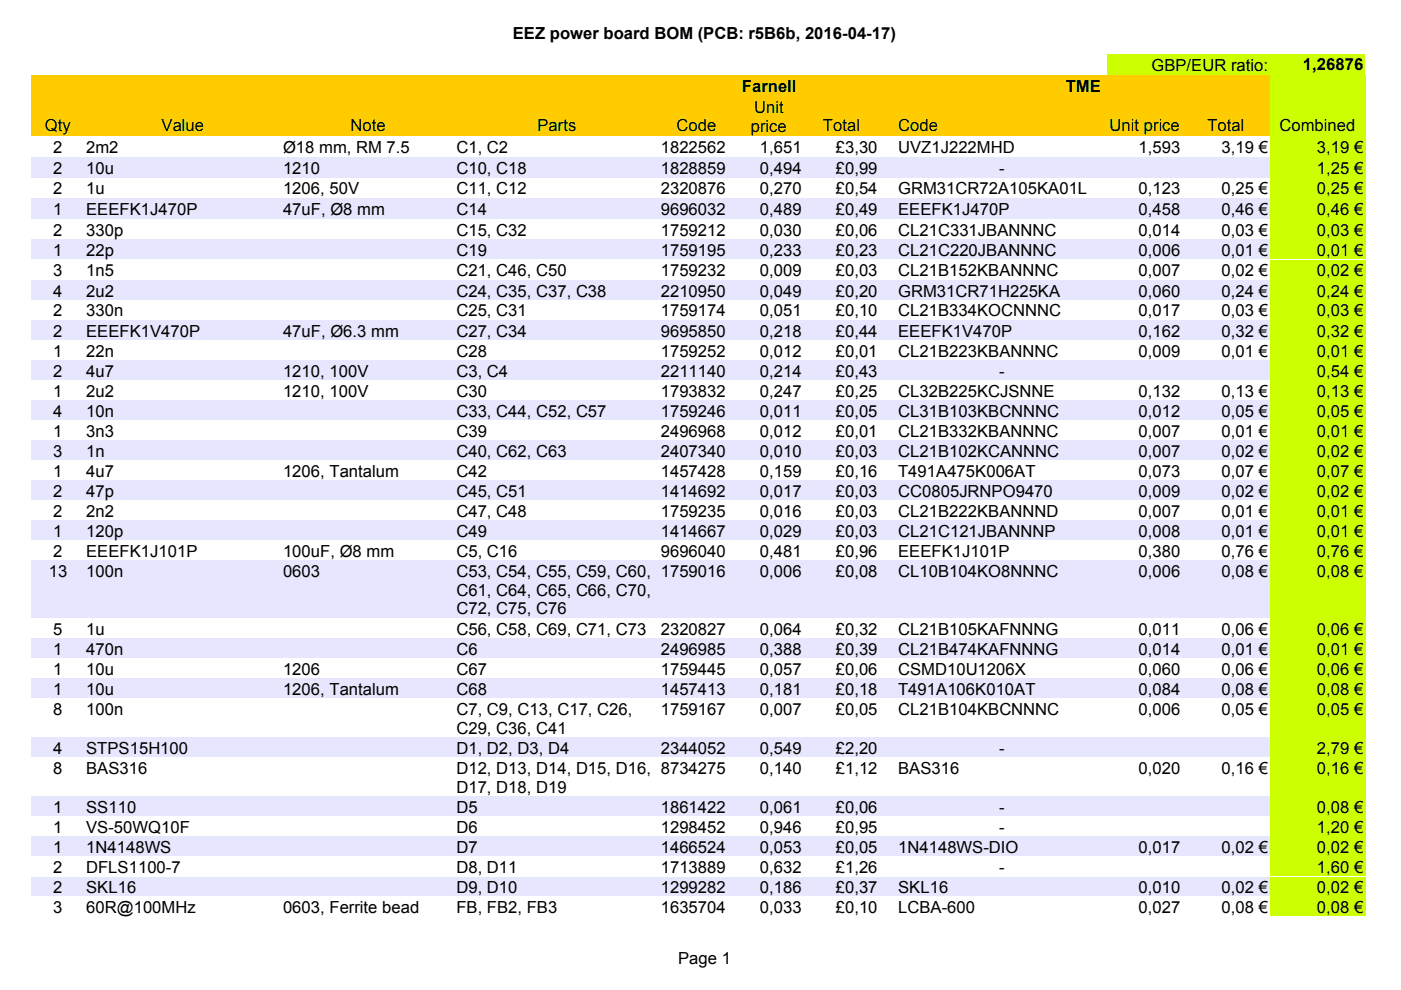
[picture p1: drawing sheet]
<svg xmlns="http://www.w3.org/2000/svg" width="297mm" height="210mm" viewBox="0 0 297 210" stroke-linecap="round" stroke-linejoin="round" font-family="sans-serif">
<defs><g id="words">
<g font-size="3.5">
<text x="108.7" y="8.3">EEZ power board BOM (PCB: r5B6b, 2016-04-17)</text>
<text x="244.1" y="15.1">GBP/EUR ratio:</text>
<text x="276.3" y="14.9">1,26876</text>
<text x="157.3" y="19.5">Farnell</text>
<text x="159.9" y="24">Unit</text>
<text x="226" y="19.5">TME</text>
<text x="9.5" y="27.7">Qty</text>
<text x="34.3" y="27.7">Value</text>
<text x="74.3" y="27.7">Note</text>
<text x="113.9" y="27.7">Parts</text>
<text x="143.4" y="27.7">Code</text>
<text x="159.2" y="27.9">price</text>
<text x="174.5" y="27.7">Total</text>
<text x="190.4" y="27.7">Code</text>
<text x="235.3" y="27.7">Unit price</text>
<text x="256" y="27.7">Total</text>
<text x="271.3" y="27.7">Combined</text>
<text x="11.3" y="32.3">2</text>
<text x="18.3" y="32.3">2m2</text>
<text x="60" y="32.3">Ø18 mm, RM 7.5</text>
<text x="96.8" y="32.3">C1, C2</text>
<text x="140.1" y="32.3">1822562</text>
<text x="161.1" y="32.3">1,651</text>
<text x="177.2" y="32.3">£3,30</text>
<text x="190.4" y="32.3">UVZ1J222MHD</text>
<text x="241.4" y="32.3">1,593</text>
<text x="259" y="32.3">3,19 €</text>
<text x="279.2" y="32.3">3,19 €</text>
<text x="11.3" y="36.8">2</text>
<text x="11.3" y="41.2">2</text>
<text x="18.3" y="36.8">10u</text>
<text x="18.3" y="41.2">1u</text>
<text x="60" y="36.8">1210</text>
<text x="60" y="41.2">1206, 50V</text>
<text x="96.8" y="36.8">C10, C18</text>
<text x="96.8" y="41.2">C11, C12</text>
<text x="140.1" y="36.8">1828859</text>
<text x="140.1" y="41.2">2320876</text>
<text x="161.1" y="36.8">0,494</text>
<text x="161.1" y="41.2">0,270</text>
<text x="177.2" y="36.8">£0,99</text>
<text x="177.2" y="41.2">£0,54</text>
<text x="190.4" y="41.2">GRM31CR72A105KA01L</text>
<text x="211.8" y="36.8">-</text>
<text x="241.4" y="41.2">0,123</text>
<text x="259" y="41.2">0,25 €</text>
<text x="279.2" y="36.8">1,25 €</text>
<text x="279.2" y="41.2">0,25 €</text>
<text x="11.3" y="45.6">1</text>
<text x="18.3" y="45.6">EEEFK1J470P</text>
<text x="60" y="45.6">47uF, Ø8 mm</text>
<text x="96.8" y="45.6">C14</text>
<text x="140.1" y="45.6">9696032</text>
<text x="161.1" y="45.6">0,489</text>
<text x="177.2" y="45.6">£0,49</text>
<text x="190.4" y="45.6">EEEFK1J470P</text>
<text x="241.4" y="45.6">0,458</text>
<text x="259" y="45.6">0,46 €</text>
<text x="279.2" y="45.6">0,46 €</text>
<text x="11.3" y="50.1">2</text>
<text x="18.3" y="50.1">330p</text>
<text x="96.8" y="50.1">C15, C32</text>
<text x="140.1" y="50.1">1759212</text>
<text x="161.1" y="50.1">0,030</text>
<text x="177.2" y="50.1">£0,06</text>
<text x="190.4" y="50.1">CL21C331JBANNNC</text>
<text x="241.4" y="50.1">0,014</text>
<text x="259" y="50.1">0,03 €</text>
<text x="279.2" y="50.1">0,03 €</text>
<text x="11.3" y="54.4">1</text>
<text x="11.3" y="58.6">3</text>
<text x="18.3" y="54.4">22p</text>
<text x="18.3" y="58.6">1n5</text>
<text x="96.8" y="54.4">C19</text>
<text x="96.8" y="58.6">C21, C46, C50</text>
<text x="140.1" y="54.4">1759195</text>
<text x="140.1" y="58.6">1759232</text>
<text x="161.1" y="54.4">0,233</text>
<text x="161.1" y="58.6">0,009</text>
<text x="177.2" y="54.4">£0,23</text>
<text x="177.2" y="58.6">£0,03</text>
<text x="190.4" y="54.4">CL21C220JBANNNC</text>
<text x="190.4" y="58.6">CL21B152KBANNNC</text>
<text x="241.4" y="54.4">0,006</text>
<text x="241.4" y="58.6">0,007</text>
<text x="259" y="54.4">0,01 €</text>
<text x="259" y="58.6">0,02 €</text>
<text x="279.2" y="54.4">0,01 €</text>
<text x="279.2" y="58.6">0,02 €</text>
<text x="11.3" y="62.9">4</text>
<text x="18.3" y="62.9">2u2</text>
<text x="96.8" y="62.9">C24, C35, C37, C38</text>
<text x="140.1" y="62.9">2210950</text>
<text x="161.1" y="62.9">0,049</text>
<text x="177.2" y="62.9">£0,20</text>
<text x="190.4" y="62.9">GRM31CR71H225KA</text>
<text x="241.4" y="62.9">0,060</text>
<text x="259" y="62.9">0,24 €</text>
<text x="279.2" y="62.9">0,24 €</text>
<text x="11.3" y="67.1">2</text>
<text x="11.3" y="71.4">2</text>
<text x="18.3" y="67.1">330n</text>
<text x="18.3" y="71.4">EEEFK1V470P</text>
<text x="60" y="71.4">47uF, Ø6.3 mm</text>
<text x="96.8" y="67.1">C25, C31</text>
<text x="96.8" y="71.4">C27, C34</text>
<text x="140.1" y="67.1">1759174</text>
<text x="140.1" y="71.4">9695850</text>
<text x="161.1" y="67.1">0,051</text>
<text x="161.1" y="71.4">0,218</text>
<text x="177.2" y="67.1">£0,10</text>
<text x="177.2" y="71.4">£0,44</text>
<text x="190.4" y="67.1">CL21B334KOCNNNC</text>
<text x="190.4" y="71.4">EEEFK1V470P</text>
<text x="241.4" y="67.1">0,017</text>
<text x="241.4" y="71.4">0,162</text>
<text x="259" y="67.1">0,03 €</text>
<text x="259" y="71.4">0,32 €</text>
<text x="279.2" y="67.1">0,03 €</text>
<text x="279.2" y="71.4">0,32 €</text>
<text x="11.3" y="75.6">1</text>
<text x="18.3" y="75.6">22n</text>
<text x="96.8" y="75.6">C28</text>
<text x="140.1" y="75.6">1759252</text>
<text x="161.1" y="75.6">0,012</text>
<text x="177.2" y="75.6">£0,01</text>
<text x="190.4" y="75.6">CL21B223KBANNNC</text>
<text x="241.4" y="75.6">0,009</text>
<text x="259" y="75.6">0,01 €</text>
<text x="279.2" y="75.6">0,01 €</text>
<text x="11.3" y="79.8">2</text>
<text x="18.3" y="79.8">4u7</text>
<text x="60" y="79.8">1210, 100V</text>
<text x="96.8" y="79.8">C3, C4</text>
<text x="140.1" y="79.8">2211140</text>
<text x="161.1" y="79.8">0,214</text>
<text x="177.2" y="79.8">£0,43</text>
<text x="211.8" y="79.8">-</text>
<text x="279.2" y="79.8">0,54 €</text>
<text x="11.3" y="84.1">1</text>
<text x="11.3" y="88.3">4</text>
<text x="18.3" y="84.1">2u2</text>
<text x="18.3" y="88.3">10n</text>
<text x="60" y="84.1">1210, 100V</text>
<text x="96.8" y="84.1">C30</text>
<text x="96.8" y="88.3">C33, C44, C52, C57</text>
<text x="140.1" y="84.1">1793832</text>
<text x="140.1" y="88.3">1759246</text>
<text x="161.1" y="84.1">0,247</text>
<text x="161.1" y="88.3">0,011</text>
<text x="177.2" y="84.1">£0,25</text>
<text x="177.2" y="88.3">£0,05</text>
<text x="190.4" y="84.1">CL32B225KCJSNNE</text>
<text x="190.4" y="88.3">CL31B103KBCNNNC</text>
<text x="241.4" y="84.1">0,132</text>
<text x="241.4" y="88.3">0,012</text>
<text x="259" y="84.1">0,13 €</text>
<text x="259" y="88.3">0,05 €</text>
<text x="279.2" y="84.1">0,13 €</text>
<text x="279.2" y="88.3">0,05 €</text>
<text x="11.3" y="92.6">1</text>
<text x="18.3" y="92.6">3n3</text>
<text x="96.8" y="92.6">C39</text>
<text x="140.1" y="92.6">2496968</text>
<text x="161.1" y="92.6">0,012</text>
<text x="177.2" y="92.6">£0,01</text>
<text x="190.4" y="92.6">CL21B332KBANNNC</text>
<text x="241.4" y="92.6">0,007</text>
<text x="259" y="92.6">0,01 €</text>
<text x="279.2" y="92.6">0,01 €</text>
<text x="11.3" y="96.8">3</text>
<text x="11.3" y="101.1">1</text>
<text x="18.3" y="96.8">1n</text>
<text x="18.3" y="101.1">4u7</text>
<text x="60" y="101.1">1206, Tantalum</text>
<text x="96.8" y="96.8">C40, C62, C63</text>
<text x="96.8" y="101.1">C42</text>
<text x="140.1" y="96.8">2407340</text>
<text x="140.1" y="101.1">1457428</text>
<text x="161.1" y="96.8">0,010</text>
<text x="161.1" y="101.1">0,159</text>
<text x="177.2" y="96.8">£0,03</text>
<text x="177.2" y="101.1">£0,16</text>
<text x="190.4" y="96.8">CL21B102KCANNNC</text>
<text x="190.4" y="101.1">T491A475K006AT</text>
<text x="241.4" y="96.8">0,007</text>
<text x="241.4" y="101.1">0,073</text>
<text x="259" y="96.8">0,02 €</text>
<text x="259" y="101.1">0,07 €</text>
<text x="279.2" y="96.8">0,02 €</text>
<text x="279.2" y="101.1">0,07 €</text>
<text x="11.3" y="105.3">2</text>
<text x="18.3" y="105.3">47p</text>
<text x="96.8" y="105.3">C45, C51</text>
<text x="140.1" y="105.3">1414692</text>
<text x="161.1" y="105.3">0,017</text>
<text x="177.2" y="105.3">£0,03</text>
<text x="190.4" y="105.3">CC0805JRNPO9470</text>
<text x="241.4" y="105.3">0,009</text>
<text x="259" y="105.3">0,02 €</text>
<text x="279.2" y="105.3">0,02 €</text>
<text x="11.3" y="109.6">2</text>
<text x="11.3" y="113.8">1</text>
<text x="18.3" y="109.6">2n2</text>
<text x="18.3" y="113.8">120p</text>
<text x="96.8" y="109.6">C47, C48</text>
<text x="96.8" y="113.8">C49</text>
<text x="140.1" y="109.6">1759235</text>
<text x="140.1" y="113.8">1414667</text>
<text x="161.1" y="109.6">0,016</text>
<text x="161.1" y="113.8">0,029</text>
<text x="177.2" y="109.6">£0,03</text>
<text x="177.2" y="113.8">£0,03</text>
<text x="190.4" y="109.6">CL21B222KBANNND</text>
<text x="190.4" y="113.8">CL21C121JBANNNP</text>
<text x="241.4" y="109.6">0,007</text>
<text x="241.4" y="113.8">0,008</text>
<text x="259" y="109.6">0,01 €</text>
<text x="259" y="113.8">0,01 €</text>
<text x="279.2" y="109.6">0,01 €</text>
<text x="279.2" y="113.8">0,01 €</text>
<text x="11.3" y="118.1">2</text>
<text x="18.3" y="118.1">EEEFK1J101P</text>
<text x="60" y="118.1">100uF, Ø8 mm</text>
<text x="96.8" y="118.1">C5, C16</text>
<text x="140.1" y="118.1">9696040</text>
<text x="161.1" y="118.1">0,481</text>
<text x="177.2" y="118.1">£0,96</text>
<text x="190.4" y="118.1">EEEFK1J101P</text>
<text x="241.4" y="118.1">0,380</text>
<text x="259" y="118.1">0,76 €</text>
<text x="279.2" y="118.1">0,76 €</text>
<text x="10.3" y="122.3">13</text>
<text x="18.3" y="122.3">100n</text>
<text x="60" y="122.3">0603</text>
<text x="96.8" y="122.3">C53, C54, C55, C59, C60, 1759016</text>
<text x="161.1" y="122.3">0,006</text>
<text x="177.2" y="122.3">£0,08</text>
<text x="190.4" y="122.3">CL10B104KO8NNNC</text>
<text x="241.4" y="122.3">0,006</text>
<text x="259" y="122.3">0,08 €</text>
<text x="279.2" y="122.3">0,08 €</text>
<text x="96.8" y="126.3">C61, C64, C65, C66, C70,</text>
<text x="96.8" y="130.2">C72, C75, C76</text>
<text x="11.3" y="134.7">5</text>
<text x="18.3" y="134.7">1u</text>
<text x="96.8" y="134.7">C56, C58, C69, C71, C73</text>
<text x="140.1" y="134.7">2320827</text>
<text x="161.1" y="134.7">0,064</text>
<text x="177.2" y="134.7">£0,32</text>
<text x="190.4" y="134.7">CL21B105KAFNNNG</text>
<text x="241.4" y="134.7">0,011</text>
<text x="259" y="134.7">0,06 €</text>
<text x="279.2" y="134.7">0,06 €</text>
<text x="11.3" y="138.9">1</text>
<text x="11.3" y="143.2">1</text>
<text x="18.3" y="138.9">470n</text>
<text x="18.3" y="143.2">10u</text>
<text x="60" y="143.2">1206</text>
<text x="96.8" y="138.9">C6</text>
<text x="96.8" y="143.2">C67</text>
<text x="140.1" y="138.9">2496985</text>
<text x="140.1" y="143.2">1759445</text>
<text x="161.1" y="138.9">0,388</text>
<text x="161.1" y="143.2">0,057</text>
<text x="177.2" y="138.9">£0,39</text>
<text x="177.2" y="143.2">£0,06</text>
<text x="190.4" y="138.9">CL21B474KAFNNNG</text>
<text x="190.4" y="143.2">CSMD10U1206X</text>
<text x="241.4" y="138.9">0,014</text>
<text x="241.4" y="143.2">0,060</text>
<text x="259" y="138.9">0,01 €</text>
<text x="259" y="143.2">0,06 €</text>
<text x="279.2" y="138.9">0,01 €</text>
<text x="279.2" y="143.2">0,06 €</text>
<text x="11.3" y="147.4">1</text>
<text x="18.3" y="147.4">10u</text>
<text x="60" y="147.4">1206, Tantalum</text>
<text x="96.8" y="147.4">C68</text>
<text x="140.1" y="147.4">1457413</text>
<text x="161.1" y="147.4">0,181</text>
<text x="177.2" y="147.4">£0,18</text>
<text x="190.4" y="147.4">T491A106K010AT</text>
<text x="241.4" y="147.4">0,084</text>
<text x="259" y="147.4">0,08 €</text>
<text x="279.2" y="147.4">0,08 €</text>
<text x="11.3" y="151.7">8</text>
<text x="18.3" y="151.7">100n</text>
<text x="96.8" y="151.7">C7, C9, C13, C17, C26,</text>
<text x="96.8" y="155.6">C29, C36, C41</text>
<text x="140.1" y="151.7">1759167</text>
<text x="161.1" y="151.7">0,007</text>
<text x="177.2" y="151.7">£0,05</text>
<text x="190.4" y="151.7">CL21B104KBCNNNC</text>
<text x="241.4" y="151.7">0,006</text>
<text x="259" y="151.7">0,05 €</text>
<text x="279.2" y="151.7">0,05 €</text>
<text x="11.3" y="159.9">4</text>
<text x="18.3" y="159.9">STPS15H100</text>
<text x="96.8" y="159.9">D1, D2, D3, D4</text>
<text x="140.1" y="159.9">2344052</text>
<text x="161.1" y="159.9">0,549</text>
<text x="177.2" y="159.9">£2,20</text>
<text x="211.8" y="159.9">-</text>
<text x="279.2" y="159.9">2,79 €</text>
<text x="11.3" y="164.1">8</text>
<text x="18.3" y="164.1">BAS316</text>
<text x="96.8" y="164.1">D12, D13, D14, D15, D16, 8734275</text>
<text x="161.1" y="164.1">0,140</text>
<text x="177.2" y="164.1">£1,12</text>
<text x="190.4" y="164.1">BAS316</text>
<text x="241.4" y="164.1">0,020</text>
<text x="259" y="164.1">0,16 €</text>
<text x="279.2" y="164.1">0,16 €</text>
<text x="11.3" y="172.4">1</text>
<text x="18.3" y="172.4">SS110</text>
<text x="96.8" y="172.4">D5</text>
<text x="96.8" y="168.1">D17, D18, D19</text>
<text x="140.1" y="172.4">1861422</text>
<text x="161.1" y="172.4">0,061</text>
<text x="177.2" y="172.4">£0,06</text>
<text x="211.8" y="172.4">-</text>
<text x="279.2" y="172.4">0,08 €</text>
<text x="11.3" y="176.6">1</text>
<text x="18.3" y="176.6">VS-50WQ10F</text>
<text x="96.8" y="176.6">D6</text>
<text x="140.1" y="176.6">1298452</text>
<text x="161.1" y="176.6">0,946</text>
<text x="177.2" y="176.6">£0,95</text>
<text x="211.8" y="176.6">-</text>
<text x="279.2" y="176.6">1,20 €</text>
<text x="11.3" y="180.9">1</text>
<text x="11.3" y="185.1">2</text>
<text x="18.3" y="180.9">1N4148WS</text>
<text x="18.3" y="185.1">DFLS1100-7</text>
<text x="96.8" y="180.9">D7</text>
<text x="96.8" y="185.1">D8, D11</text>
<text x="140.1" y="180.9">1466524</text>
<text x="140.1" y="185.1">1713889</text>
<text x="161.1" y="180.9">0,053</text>
<text x="161.1" y="185.1">0,632</text>
<text x="177.2" y="180.9">£0,05</text>
<text x="177.2" y="185.1">£1,26</text>
<text x="190.4" y="180.9">1N4148WS-DIO</text>
<text x="211.8" y="185.1">-</text>
<text x="241.4" y="180.9">0,017</text>
<text x="259" y="180.9">0,02 €</text>
<text x="279.2" y="180.9">0,02 €</text>
<text x="279.2" y="185.1">1,60 €</text>
<text x="11.3" y="189.4">2</text>
<text x="18.3" y="189.4">SKL16</text>
<text x="96.8" y="189.4">D9, D10</text>
<text x="140.1" y="189.4">1299282</text>
<text x="161.1" y="189.4">0,186</text>
<text x="177.2" y="189.4">£0,37</text>
<text x="190.4" y="189.4">SKL16</text>
<text x="241.4" y="189.4">0,010</text>
<text x="259" y="189.4">0,02 €</text>
<text x="279.2" y="189.4">0,02 €</text>
<text x="11.3" y="193.6">3</text>
<text x="18.3" y="193.6">60R@100MHz</text>
<text x="60" y="193.6">0603, Ferrite bead</text>
<text x="96.8" y="193.6">FB, FB2, FB3</text>
<text x="140.1" y="193.6">1635704</text>
<text x="161.1" y="193.6">0,033</text>
<text x="177.2" y="193.6">£0,10</text>
<text x="190.4" y="193.6">LCBA-600</text>
<text x="241.4" y="193.6">0,027</text>
<text x="259" y="193.6">0,08 €</text>
<text x="279.2" y="193.6">0,08 €</text>
<text x="143.8" y="204.4">Page 1</text>
</g>
</g></defs>
<path d="M234.8 11.5h54.6v4.4h-54.6z" fill-rule="evenodd" fill="#cf0"/>
<path d="M6.7 15.9h262.5v12.9h-262.5z" fill-rule="evenodd" fill="#fc0"/>
<path d="M269.3 15.9h20.1v12.9h-20.1z" fill-rule="evenodd" fill="#cf0"/>
<path d="M6.7 28.8h262.5v4.4h-262.5z" fill-rule="evenodd" fill="#fff"/>
<path d="M269.3 28.8h20.1v4.4h-20.1z" fill-rule="evenodd" fill="#cf0"/>
<path d="M6.7 33.2h262.5v4.4h-262.5z" fill-rule="evenodd" fill="#e6e6ff"/>
<path d="M269.3 33.2h20.1v4.4h-20.1z" fill-rule="evenodd" fill="#cf0"/>
<path d="M6.7 37.7h262.5v4.4h-262.5z" fill-rule="evenodd" fill="#fff"/>
<path d="M269.3 37.7h20.1v4.4h-20.1z" fill-rule="evenodd" fill="#cf0"/>
<path d="M6.7 42.1h262.5v4.4h-262.5z" fill-rule="evenodd" fill="#e6e6ff"/>
<path d="M269.3 42.1h20.1v4.4h-20.1z" fill-rule="evenodd" fill="#cf0"/>
<path d="M6.7 46.5h262.5v4.3h-262.5z" fill-rule="evenodd" fill="#fff"/>
<path d="M269.3 46.5h20.1v4.3h-20.1z" fill-rule="evenodd" fill="#cf0"/>
<path d="M6.7 50.8h262.5v4.2h-262.5z" fill-rule="evenodd" fill="#e6e6ff"/>
<path d="M269.3 50.8h20.1v4.2h-20.1z" fill-rule="evenodd" fill="#cf0"/>
<path d="M6.7 55h262.5v4.3h-262.5z" fill-rule="evenodd" fill="#fff"/>
<path d="M269.3 55h20.1v4.3h-20.1z" fill-rule="evenodd" fill="#cf0"/>
<path d="M6.7 59.3h262.5v4.2h-262.5z" fill-rule="evenodd" fill="#e6e6ff"/>
<path d="M269.3 59.3h20.1v4.2h-20.1z" fill-rule="evenodd" fill="#cf0"/>
<path d="M6.7 63.5h262.5v4.3h-262.5z" fill-rule="evenodd" fill="#fff"/>
<path d="M269.3 63.5h20.1v4.3h-20.1z" fill-rule="evenodd" fill="#cf0"/>
<path d="M6.7 67.8h262.5v4.2h-262.5z" fill-rule="evenodd" fill="#e6e6ff"/>
<path d="M269.3 67.8h20.1v4.2h-20.1z" fill-rule="evenodd" fill="#cf0"/>
<path d="M6.7 72h262.5v4.3h-262.5z" fill-rule="evenodd" fill="#fff"/>
<path d="M269.3 72h20.1v4.3h-20.1z" fill-rule="evenodd" fill="#cf0"/>
<path d="M6.7 76.3h262.5v4.2h-262.5z" fill-rule="evenodd" fill="#e6e6ff"/>
<path d="M269.3 76.3h20.1v4.2h-20.1z" fill-rule="evenodd" fill="#cf0"/>
<path d="M6.7 80.5h262.5v4.3h-262.5z" fill-rule="evenodd" fill="#fff"/>
<path d="M269.3 80.5h20.1v4.3h-20.1z" fill-rule="evenodd" fill="#cf0"/>
<path d="M6.7 84.8h262.5v4.2h-262.5z" fill-rule="evenodd" fill="#e6e6ff"/>
<path d="M269.3 84.8h20.1v4.2h-20.1z" fill-rule="evenodd" fill="#cf0"/>
<path d="M6.7 89h262.5v4.3h-262.5z" fill-rule="evenodd" fill="#fff"/>
<path d="M269.3 89h20.1v4.3h-20.1z" fill-rule="evenodd" fill="#cf0"/>
<path d="M6.7 93.3h262.5v4.2h-262.5z" fill-rule="evenodd" fill="#e6e6ff"/>
<path d="M269.3 93.3h20.1v4.2h-20.1z" fill-rule="evenodd" fill="#cf0"/>
<path d="M6.7 97.5h262.5v4.3h-262.5z" fill-rule="evenodd" fill="#fff"/>
<path d="M269.3 97.5h20.1v4.3h-20.1z" fill-rule="evenodd" fill="#cf0"/>
<path d="M6.7 101.8h262.5v4.2h-262.5z" fill-rule="evenodd" fill="#e6e6ff"/>
<path d="M269.3 101.8h20.1v4.2h-20.1z" fill-rule="evenodd" fill="#cf0"/>
<path d="M6.7 106h262.5v4.2h-262.5z" fill-rule="evenodd" fill="#fff"/>
<path d="M269.3 106h20.1v4.2h-20.1z" fill-rule="evenodd" fill="#cf0"/>
<path d="M6.7 110.3h262.5v4.2h-262.5z" fill-rule="evenodd" fill="#e6e6ff"/>
<path d="M269.3 110.3h20.1v4.2h-20.1z" fill-rule="evenodd" fill="#cf0"/>
<path d="M6.7 114.5h262.5v4.2h-262.5z" fill-rule="evenodd" fill="#fff"/>
<path d="M269.3 114.5h20.1v4.2h-20.1z" fill-rule="evenodd" fill="#cf0"/>
<path d="M6.7 118.8h262.5v12.3h-262.5z" fill-rule="evenodd" fill="#e6e6ff"/>
<path d="M269.3 118.8h20.1v12.3h-20.1z" fill-rule="evenodd" fill="#cf0"/>
<path d="M6.7 131.1h262.5v4.2h-262.5z" fill-rule="evenodd" fill="#fff"/>
<path d="M269.3 131.1h20.1v4.2h-20.1z" fill-rule="evenodd" fill="#cf0"/>
<path d="M6.7 135.3h262.5v4.3h-262.5z" fill-rule="evenodd" fill="#e6e6ff"/>
<path d="M269.3 135.3h20.1v4.3h-20.1z" fill-rule="evenodd" fill="#cf0"/>
<path d="M6.7 139.6h262.5v4.2h-262.5z" fill-rule="evenodd" fill="#fff"/>
<path d="M269.3 139.6h20.1v4.2h-20.1z" fill-rule="evenodd" fill="#cf0"/>
<path d="M6.7 143.8h262.5v4.3h-262.5z" fill-rule="evenodd" fill="#e6e6ff"/>
<path d="M269.3 143.8h20.1v4.3h-20.1z" fill-rule="evenodd" fill="#cf0"/>
<path d="M6.7 148.1h262.5v8.2h-262.5z" fill-rule="evenodd" fill="#fff"/>
<path d="M269.3 148.1h20.1v8.2h-20.1z" fill-rule="evenodd" fill="#cf0"/>
<path d="M6.7 156.3h262.5v4.2h-262.5z" fill-rule="evenodd" fill="#e6e6ff"/>
<path d="M269.3 156.3h20.1v4.2h-20.1z" fill-rule="evenodd" fill="#cf0"/>
<path d="M6.7 160.6h262.5v8.2h-262.5z" fill-rule="evenodd" fill="#fff"/>
<path d="M269.3 160.6h20.1v8.2h-20.1z" fill-rule="evenodd" fill="#cf0"/>
<path d="M6.7 168.8h262.5v4.3h-262.5z" fill-rule="evenodd" fill="#e6e6ff"/>
<path d="M269.3 168.8h20.1v4.3h-20.1z" fill-rule="evenodd" fill="#cf0"/>
<path d="M6.7 173.1h262.5v4.2h-262.5z" fill-rule="evenodd" fill="#fff"/>
<path d="M269.3 173.1h20.1v4.2h-20.1z" fill-rule="evenodd" fill="#cf0"/>
<path d="M6.7 177.3h262.5v4.3h-262.5z" fill-rule="evenodd" fill="#e6e6ff"/>
<path d="M269.3 177.3h20.1v4.3h-20.1z" fill-rule="evenodd" fill="#cf0"/>
<path d="M6.7 181.6h262.5v4.2h-262.5z" fill-rule="evenodd" fill="#fff"/>
<path d="M269.3 181.6h20.1v4.2h-20.1z" fill-rule="evenodd" fill="#cf0"/>
<path d="M6.7 185.8h262.5v4.3h-262.5z" fill-rule="evenodd" fill="#e6e6ff"/>
<path d="M269.3 185.8h20.1v4.3h-20.1z" fill-rule="evenodd" fill="#cf0"/>
<path d="M6.7 190.1h262.5v4.2h-262.5z" fill-rule="evenodd" fill="#fff"/>
<path d="M269.3 190.1h20.1v4.2h-20.1z" fill-rule="evenodd" fill="#cf0"/>
<use href="#words"/>
</svg>
